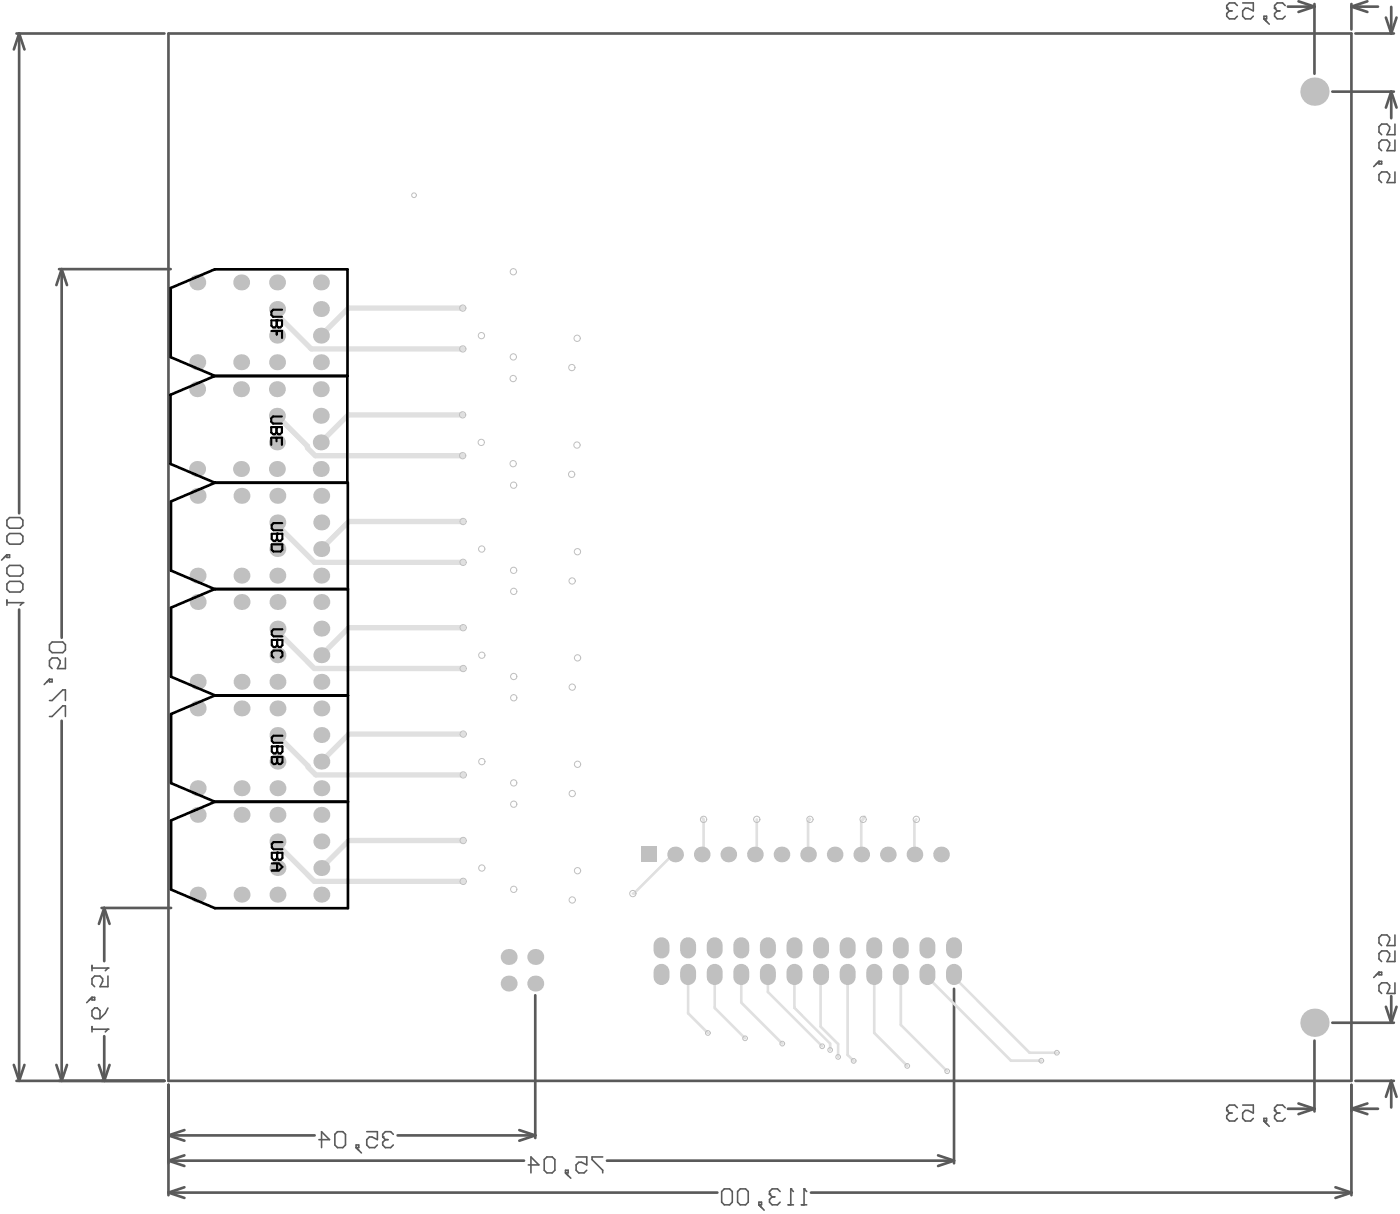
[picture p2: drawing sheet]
<svg xmlns="http://www.w3.org/2000/svg" width="445mm" height="386mm" viewBox="0 0 445 386" stroke-linecap="round" stroke-linejoin="round" font-family="sans-serif">
<g fill="none" stroke="#5a5a5a" stroke-width=".84">
<path d="M5.2 10.6h47.1M6.1 10.6l-1.7 5.1M6.1 10.6l1.7 5.1M6.1 10.6v152.4M409.2 2.1h8.5M412.6 .4l5.1 1.7M417.7 1.3v22.1M417.7 2.1l-5.1 1.7M429.4 2.1l5.1 1.7M429.4 1.3v8.1M429.4 2.1h8.5M430.7 10.6h12.2"/>
<path d="M434.5 .4l-5.1 1.7M440.4 5.6l1.7 5M442.1 2.2v8.4M443.8 5.6l-1.7 5M423.3 29.1h19.6M442.1 29.1l-1.7 5.1M442.1 29.1l1.7 5.1M442.1 29.1v8.5M18.8 85.5h35.4M19.6 85.5l-1.7 5M19.6 85.5l1.7 5M19.6 85.5v117.1"/>
<path d="M6.1 193.6v149.7M19.6 228.9v114.4M32.3 288.4h22.1M33.1 288.4l-1.7 5M33.1 288.4l1.7 5M33.1 288.4v16.9M170.1 316.1v45.4M303.1 314.1v55.4M440.4 319.8l1.7 5M442.1 316.4v8.4M443.8 319.8l-1.7 5M4.4 338.2l1.7 5.1"/>
<path d="M7.8 338.2l-1.7 5.1M17.9 338.2l1.7 5.1M21.3 338.2l-1.7 5.1M31.4 338.2l1.7 5.1M33.1 329.1v14.2M34.8 338.2l-1.7 5.1M417.7 330.5v22.5M423.3 324.8h19.6M5.2 343.3h47.1M53.5 344.6v35M58.6 358.9l-5.1 1.7M165 358.9l5.1 1.7"/>
<path d="M409.2 352.2h8.5M412.6 350.5l5.1 1.7M417.7 352.2l-5.1 1.7M429.4 352.2l5.1 1.7M429.4 344.6v35M429.4 352.2h8.5M430.7 343.3h12.2M434.5 350.5l-5.1 1.7M442.1 343.3l-1.7 5.1M442.1 343.3l1.7 5.1M442.1 343.3v8.4M53.5 368.6l5.1 1.7"/>
<path d="M53.5 360.6l5.1 1.7M53.5 378.8l5.1 1.7M53.5 360.6h46.5M53.5 378.8h174.5M53.5 368.6h113M58.6 377.1l-5.1 1.7M58.6 367l-5.1 1.6M126.3 360.6h43.8M170.1 360.6l-5.1 1.7M192.9 368.6h110.2M257.7 378.8h171.7M298.1 367l5 1.6"/>
<path d="M303.1 368.6l-5 1.7M424.3 377.1l5.1 1.7M429.4 378.8l-5.1 1.7"/>
</g>
<path d="M443.2 39.4v3.4h-2.5l.9-1.7v-.8l-.9-.9h-1.7l-.8 .9v1.6l.8 .9M438.2 51.2h.8v.9h-.8zM438.2 51.2l-1.7 1.7M443.2 44.5v3.4h-2.5l.9-1.7v-.9l-.9-.8h-1.7l-.8 .8v1.7l.8 .9M443.2 54.6v3.4h-2.5l.9-1.7v-.8l-.9-.9h-1.7l-.8 .9v1.7l.8 .8M443.2 297v3.3h-2.5l.9-1.7v-.8l-.9-.8h-1.7l-.8 .8v1.7l.8 .8M438.2 308.8h.8v.8h-.8zM438.2 308.8l-1.7 1.7M443.2 302v3.4h-2.5l.9-1.7v-.8l-.9-.9h-1.7l-.8 .9v1.7l.8 .8M443.2 312.2v3.3h-2.5l.9-1.6v-.9l-.9-.8h-1.7l-.8 .8v1.7l.8 .8M408.4 351.8l-.9-.8h-1.7l-.8 .8v.9" fill="none" stroke="#5a5a5a" stroke-width=".51"/>
<circle cx="405" cy="352.7" r=".25" fill="#5a5a5a"/>
<path d="M393.2 351.8l-.9-.8h-1.7l-.8 .8v.9M394.9 351h3.3v2.5l-1.6-.8h-.9l-.8 .8v1.7l.8 .9h1.7l.8-.9M401.6 355.2h.9v.9h-.9zM401.6 356.1l1.7 1.6M405 352.7l.8 .8M405.8 353.5h.9M405.8 353.5l-.8 .9v.8l.8 .9h1.7l.9-.9" fill="none" stroke="#5a5a5a" stroke-width=".51"/>
<circle cx="389.8" cy="352.7" r=".25" fill="#5a5a5a"/>
<path d="M408.4 1.8l-.9-.9h-1.7l-.8 .9v.8M389.8 352.7l.8 .8M390.6 353.5h.9M390.6 353.5l-.8 .9v.8l.8 .9h1.7l.9-.9" fill="none" stroke="#5a5a5a" stroke-width=".51"/>
<circle cx="405" cy="2.6" r=".25" fill="#5a5a5a"/>
<path d="M393.2 1.8l-.9-.9h-1.7l-.8 .9v.8M394.9 .9h3.3v2.6l-1.6-.9h-.9l-.8 .9v1.6l.8 .9h1.7l.8-.9M401.6 5.1h.9v.9h-.9zM401.6 6l1.7 1.7M405 2.6l.8 .9M405.8 3.5h.9M405.8 3.5l-.8 .8v.8l.8 .9h1.7l.9-.9" fill="none" stroke="#5a5a5a" stroke-width=".51"/>
<circle cx="389.8" cy="2.6" r=".25" fill="#5a5a5a"/>
<path d="M389.8 2.6l.8 .9M390.6 3.5h.9M390.6 3.5l-.8 .8v.8l.8 .9h1.7l.9-.9M15.7 204.8l.9-.9h3.3l.9 .9v1.7l-.9 .8h-3.3l-.9-.8zM15.7 215.7l-1.7 1.7M15.7 215.7h.9v.9h-.9zM20.8 209v3.4h-2.6l.9-1.7v-.9l-.9-.8h-1.6l-.9 .8v1.7l.9 .9M15.7 222.5h.9l3.3-3.4h.9v3.4M15.7 227.6h.9l3.3-3.4h.9v3.4M255.5 377.6v5.1M254.6 382.7h1.7" fill="none" stroke="#5a5a5a" stroke-width=".51"/>
<circle cx="255.5" cy="377.6" r=".25" fill="#5a5a5a"/>
<path d="M251.3 377.6v5.1M255.5 377.6l.8 .9M250.4 382.7h1.7" fill="none" stroke="#5a5a5a" stroke-width=".51"/>
<circle cx="251.3" cy="377.6" r=".25" fill="#5a5a5a"/>
<path d="M247.9 378.5l-.9-.9h-1.6l-.9 .9v.8M251.3 377.6l.8 .9" fill="none" stroke="#5a5a5a" stroke-width=".51"/>
<circle cx="244.5" cy="379.3" r=".25" fill="#5a5a5a"/>
<g fill="none" stroke="#5a5a5a" stroke-width=".51">
<path d="M29.2 326.1v1.6M29.2 326.9h5.1M167.9 370h3.3l-2.5-2.5v5M173.8 367.5h1.7l.8 .8v3.4l-.8 .8h-1.7l-.9-.8v-3.4zM179.7 371.7h.8v.8h-.8zM179.7 372.5l1.7 1.7M183.1 367.5h3.3v2.5l-1.6-.8h-.9l-.8 .8v1.7l.8 .8h1.7l.8-.8M191.5 367.5h-3.4v.8l3.4 3.4v.8M230.2 377.6h1.6l.9 .9v3.3l-.9 .9h-1.6l-.9-.9v-3.3zM234.4 378.5l.8-.9h1.7l.9 .9v3.3l-.9 .9h-1.7l-.8-.9zM244.5 379.3l.9 .8M241.1 381.8h.9v.9h-.9z"/>
<path d="M241.1 382.7l1.7 1.7M245.4 380.1h.8M245.4 380.1l-.9 .9v.8l.9 .9h1.6l.9-.9"/>
</g>
<circle cx="34.3" cy="326.9" r=".25" fill="#5a5a5a"/>
<path d="M29.2 306.6v1.7M29.2 316.8h.9v.8h-.9zM29.2 316.8l-1.7 1.7M29.2 307.5h5.1M34.3 310v3.4h-2.5l.8-1.7v-.8l-.8-.9h-1.7l-.9 .9v1.6l.9 .9M30.1 320.1h.8l.9 .9v2.5h-1.7l-.9-.8v-1.7zM34.3 326.9l-.8 .8M34.3 320.1l-.8 1.7-1.7 1.7" fill="none" stroke="#5a5a5a" stroke-width=".51"/>
<circle cx="34.3" cy="307.5" r=".25" fill="#5a5a5a"/>
<path d="M2.2 190.6v1.7M2.2 191.4h5.1M34.3 307.5l-.8 .8" fill="none" stroke="#5a5a5a" stroke-width=".51"/>
<circle cx="7.3" cy="191.4" r=".25" fill="#5a5a5a"/>
<path d="M2.2 165.2l.8-.8h3.4l.9 .8v1.7l-.9 .9h-3.4l-.8-.9zM2.2 170.3l.8-.8h3.4l.9 .8v1.7l-.9 .8h-3.4l-.8-.8zM2.2 176.2h.8v.9h-.8zM2.2 176.2l-1.7 1.7M3 179.6h3.4l.9 .8v1.7l-.9 .9h-3.4l-.8-.9v-1.7zM3 184.7h3.4l.9 .8v1.7l-.9 .8h-3.4l-.8-.8v-1.7zM7.3 191.4l-.9 .9M125 360.3l-.9-.9h-1.7l-.8 .9v.8" fill="none" stroke="#5a5a5a" stroke-width=".51"/>
<circle cx="121.6" cy="361.1" r=".25" fill="#5a5a5a"/>
<path d="M107.2 359.4h1.7l.9 .9v3.4l-.9 .8h-1.7l-.8-.8v-3.4zM116.5 359.4h3.4v2.6l-1.7-.9h-.8l-.9 .9v1.7l.9 .8h1.7l.8-.8M101.3 362h3.4l-2.5-2.6v5.1M113.2 363.7h.8v.8h-.8zM113.2 364.5l1.6 1.7M121.6 361.1l.8 .9M122.4 362h.9M122.4 362l-.8 .8v.9l.8 .8h1.7l.9-.8" fill="none" stroke="#5a5a5a" stroke-width=".51"/>
<g fill="none" stroke="#e0e0e0" stroke-width=".84">
<path d="M223.2 259.9l.4 .3v10.6l-.6 .6M274.8 259.4l-1.1 1.4v10.6M214 270.9l.5 .5h-.7l-12.4 12.4h-.3M231.7 271.1l-.3 .3M240.5 260.2v10.6l-.6 .6M257.1 260l.3 .2-.6 .6v10.6M265.3 271.3l-.1 .1M282.2 271.3l-.1 .1M291.2 260.2l-.6 .6v10.6M218.7 309.5v12.3l6.2 6.3M227.1 309.5v10.6l9.6 9.7M235.5 309.5v8.9l13.1 13.1"/>
<path d="M244 309.5v5.6l17.2 17.2M252.4 309.5v10.6l11.4 11.4v2M260.9 309.5l-.1 16.6 5.5 5.5v4.1M269.3 309.5v25.6l1.9 1.9M277.8 309.5v18.6l10.5 10.5M286.2 309.5v16l14.8 14.7M294.7 309.5v.8l26.5 26.6h9.7M303.1 309.5v.8l24.1 24.1h8.6"/>
</g>
<g fill="none" stroke="#e0e0e0" stroke-width="1.7">
<path d="M88 98.2l.7 .6v1.8l10.2 10.2h48.2M147 97.9h-36.3l-8.7 8.7M88 132.1h.1M88 132.1l9.7 9.6v.6l2.5 2.4h46.8M147 131.8h-36.3l-8.8 8.7M88.1 165.9v.9l11.8 11.8h47.3M147.1 165.6h-36.3l-8.7 8.8M88.2 199.7v.9l1.4 1.4M147.2 199.4h-36.3l-8.8 8.7M89.6 202h.1M89.6 202l10.3 10.3h47.3M88.2 233.5l9.7 9.8v.4l2.5 2.4h46.8"/>
<path d="M147.2 233.2h-36.3l-8.8 8.7M88.2 267.3v.9l11.7 11.7h47.3M89.6 269.6h.1M147.2 267h-36.3l-8.8 8.7"/>
</g>
<g fill="none" stroke="#c0c0c0" stroke-width=".32">
<circle cx="131.6" cy="62" r=".75"/>
<circle cx="147" cy="97.9" r="1"/>
<circle cx="163.1" cy="86.3" r="1"/>
<circle cx="147.1" cy="110.8" r="1"/>
<circle cx="153" cy="106.6" r="1"/>
<circle cx="163.1" cy="113.4" r="1"/>
<circle cx="181.7" cy="116.7" r="1"/>
<circle cx="183.4" cy="107.4" r="1"/>
<circle cx="147" cy="131.8" r="1"/>
<circle cx="163.1" cy="120.2" r="1"/>
<circle cx="147" cy="144.7" r="1"/>
<circle cx="152.9" cy="140.5" r="1"/>
<circle cx="163.1" cy="147.3" r="1"/>
<circle cx="163.2" cy="154.1" r="1"/>
<circle cx="181.6" cy="150.7" r="1"/>
<circle cx="183.3" cy="141.4" r="1"/>
<circle cx="147.1" cy="165.6" r="1"/>
<circle cx="147.2" cy="178.6" r="1"/>
<circle cx="153.1" cy="174.4" r="1"/>
<circle cx="183.5" cy="175.2" r="1"/>
<circle cx="147.2" cy="199.4" r="1"/>
<circle cx="163.2" cy="181.1" r="1"/>
<circle cx="163.2" cy="187.8" r="1"/>
<circle cx="181.8" cy="184.5" r="1"/>
<circle cx="147.2" cy="212.3" r="1"/>
<circle cx="153.1" cy="208.1" r="1"/>
<circle cx="163.2" cy="214.9" r="1"/>
<circle cx="181.8" cy="218.2" r="1"/>
<circle cx="183.5" cy="209" r="1"/>
<circle cx="147.2" cy="233.2" r="1"/>
<circle cx="163.2" cy="221.6" r="1"/>
<circle cx="147.2" cy="246.1" r="1"/>
<circle cx="153.1" cy="241.9" r="1"/>
<circle cx="163.2" cy="255.4" r="1"/>
<circle cx="163.2" cy="248.7" r="1"/>
<circle cx="181.8" cy="252" r="1"/>
<circle cx="183.5" cy="242.8" r="1"/>
<circle cx="147.2" cy="267" r="1"/>
<circle cx="147.2" cy="279.9" r="1"/>
<circle cx="153.1" cy="275.7" r="1"/>
<circle cx="183.5" cy="276.5" r="1"/>
<circle cx="223.6" cy="260.2" r="1"/>
<circle cx="240.5" cy="260.2" r="1"/>
<circle cx="257.4" cy="260.2" r="1"/>
<circle cx="274.3" cy="260.2" r="1"/>
<circle cx="291.2" cy="260.2" r="1"/>
<circle cx="163.2" cy="282.5" r="1"/>
<circle cx="181.8" cy="285.8" r="1"/>
<circle cx="201.1" cy="283.8" r="1"/>
<circle cx="224.9" cy="328.1" r=".75"/>
<circle cx="236.7" cy="329.8" r=".75"/>
<circle cx="248.6" cy="331.5" r=".75"/>
<circle cx="261.2" cy="332.3" r=".75"/>
<circle cx="263.8" cy="333.5" r=".75"/>
<circle cx="266.3" cy="335.7" r=".75"/>
<circle cx="271.2" cy="337" r=".75"/>
<circle cx="288.3" cy="338.6" r=".75"/>
<circle cx="330.9" cy="336.9" r=".75"/>
<circle cx="335.8" cy="334.4" r=".75"/>
<circle cx="301" cy="340.2" r=".75"/>
</g>
<g fill="#c0c0c0">
<circle cx="290.6" cy="271.4" r="2.49"/>
<circle cx="256.8" cy="271.4" r="2.49"/>
<circle cx="223" cy="271.4" r="2.49"/>
<circle cx="161.6" cy="312.4" r="2.53"/>
<circle cx="161.6" cy="303.9" r="2.53"/>
<circle cx="88" cy="132.1" r="2.53"/>
<circle cx="88" cy="123.6" r="2.53"/>
<circle cx="88" cy="140.5" r="2.53"/>
<circle cx="88" cy="106.6" r="2.53"/>
<circle cx="88" cy="115.1" r="2.53"/>
<circle cx="88" cy="98.2" r="2.53"/>
<circle cx="88" cy="89.7" r="2.53"/>
<circle cx="88" cy="149" r="2.53"/>
<circle cx="417.7" cy="324.8" r="4.5"/>
<circle cx="417.7" cy="29.1" r="4.5"/>
</g>
<path d="M286.2 300.2v1.7M294.7 300.2v1.7" fill="none" stroke="#c0c0c0" stroke-width="5.1"/>
<g fill="#c0c0c0">
<circle cx="299" cy="271.4" r="2.49"/>
<circle cx="282.1" cy="271.4" r="2.49"/>
</g>
<path d="M260.9 300.2v1.7M269.3 300.2v1.7" fill="none" stroke="#c0c0c0" stroke-width="5.1"/>
<g fill="#c0c0c0">
<circle cx="273.7" cy="271.4" r="2.49"/>
<circle cx="265.2" cy="271.4" r="2.49"/>
</g>
<path d="M227.1 300.2v1.7M235.5 300.2v1.7M244 300.2v1.7" fill="none" stroke="#c0c0c0" stroke-width="5.1"/>
<g fill="#c0c0c0">
<circle cx="239.9" cy="271.4" r="2.49"/>
<circle cx="231.4" cy="271.4" r="2.49"/>
</g>
<path d="M210.2 300.2v1.7M218.7 300.2v1.7" fill="none" stroke="#c0c0c0" stroke-width="5.1"/>
<g fill="#c0c0c0">
<circle cx="214.5" cy="271.4" r="2.49"/>
<circle cx="102.1" cy="275.7" r="2.53"/>
<circle cx="102.1" cy="258.8" r="2.53"/>
<circle cx="102.1" cy="267.3" r="2.53"/>
<circle cx="102.1" cy="233.5" r="2.53"/>
<circle cx="102.1" cy="250.4" r="2.53"/>
<circle cx="102.1" cy="241.9" r="2.53"/>
<circle cx="102.1" cy="208.1" r="2.53"/>
<circle cx="102.1" cy="216.6" r="2.53"/>
<circle cx="102.1" cy="182.8" r="2.53"/>
<circle cx="102.1" cy="191.2" r="2.53"/>
<circle cx="102.1" cy="165.9" r="2.53"/>
<circle cx="102.1" cy="157.5" r="2.53"/>
<circle cx="101.9" cy="140.5" r="2.53"/>
<circle cx="101.9" cy="123.6" r="2.53"/>
<circle cx="101.9" cy="132.1" r="2.53"/>
<circle cx="102" cy="98.2" r="2.53"/>
<circle cx="102" cy="115.1" r="2.53"/>
<circle cx="102" cy="106.6" r="2.53"/>
<circle cx="76.8" cy="258.8" r="2.53"/>
<circle cx="76.8" cy="250.4" r="2.53"/>
<circle cx="76.8" cy="216.6" r="2.53"/>
<circle cx="76.7" cy="182.8" r="2.53"/>
<circle cx="76.8" cy="191.2" r="2.53"/>
<circle cx="76.7" cy="157.5" r="2.53"/>
<circle cx="76.6" cy="123.6" r="2.53"/>
<circle cx="76.6" cy="115.1" r="2.53"/>
</g>
<path d="M203.6 268.9h5v5h-5z" fill-rule="evenodd" fill="#c0c0c0"/>
<path d="M210.2 308.7v1.6M218.7 308.7v1.6M227.1 308.7v1.6M235.5 308.7v1.6M244 308.7v1.6M260.9 308.7v1.6M269.3 308.7v1.6M286.2 308.7v1.6M294.7 308.7v1.6" fill="none" stroke="#c0c0c0" stroke-width="5.1"/>
<g fill="#c0c0c0">
<circle cx="102.1" cy="284.2" r="2.53"/>
<circle cx="102.1" cy="174.4" r="2.53"/>
<circle cx="102.1" cy="199.7" r="2.53"/>
<circle cx="102.1" cy="225" r="2.53"/>
<circle cx="102" cy="89.7" r="2.53"/>
<circle cx="101.9" cy="149" r="2.53"/>
<circle cx="76.8" cy="284.2" r="2.53"/>
<circle cx="76.8" cy="225" r="2.53"/>
<circle cx="76.6" cy="89.7" r="2.53"/>
<circle cx="76.6" cy="149" r="2.53"/>
</g>
<path d="M252.4 300.2v1.7M277.8 300.2v1.7M303.1 300.2v1.7" fill="none" stroke="#c0c0c0" stroke-width="5.1"/>
<g fill="#c0c0c0">
<circle cx="248.3" cy="271.4" r="2.49"/>
<circle cx="170.1" cy="312.4" r="2.53"/>
<circle cx="170.1" cy="303.9" r="2.53"/>
<circle cx="62.8" cy="258.8" r="2.53"/>
<circle cx="88.2" cy="267.3" r="2.53"/>
<circle cx="88.2" cy="258.8" r="2.53"/>
<circle cx="88.2" cy="275.7" r="2.53"/>
<circle cx="88.2" cy="241.9" r="2.53"/>
<circle cx="88.2" cy="250.4" r="2.53"/>
<circle cx="88.2" cy="233.5" r="2.53"/>
<circle cx="62.8" cy="250.4" r="2.53"/>
<circle cx="62.8" cy="216.6" r="2.53"/>
<circle cx="88.2" cy="216.6" r="2.53"/>
<circle cx="88.2" cy="208.1" r="2.53"/>
<circle cx="88.1" cy="182.8" r="2.53"/>
<circle cx="62.8" cy="182.8" r="2.53"/>
<circle cx="62.8" cy="191.2" r="2.53"/>
<circle cx="88.2" cy="191.2" r="2.53"/>
<circle cx="88.1" cy="157.5" r="2.53"/>
<circle cx="88.1" cy="165.9" r="2.53"/>
<circle cx="62.8" cy="157.5" r="2.53"/>
<circle cx="62.6" cy="123.6" r="2.53"/>
<circle cx="62.7" cy="115.1" r="2.53"/>
</g>
<path d="M252.4 308.7v1.6M277.8 308.7v1.6M303.1 308.7v1.6" fill="none" stroke="#c0c0c0" stroke-width="5.1"/>
<g fill="#c0c0c0">
<circle cx="62.8" cy="284.2" r="2.53"/>
<circle cx="88.2" cy="284.2" r="2.53"/>
<circle cx="88.1" cy="174.4" r="2.53"/>
<circle cx="88.2" cy="199.7" r="2.53"/>
<circle cx="88.2" cy="225" r="2.53"/>
<circle cx="62.8" cy="225" r="2.53"/>
<circle cx="62.7" cy="89.7" r="2.53"/>
<circle cx="62.6" cy="149" r="2.53"/>
</g>
<path d="M53.5 10.6h375.9v332.7h-375.9z" fill="none" stroke="#5a5a5a" stroke-width=".84"/>
<path d="M54.2 91.5l14-5.9h42.2v33.8h-42.2l-14-6zM54.2 125.4l13.9-5.9h42.3v33.8h-42.3l-13.9-5.9zM54.3 159.3l14-6h42.2v33.8h-42.2l-14-5.9zM68.3 220.9l-13.9-5.9v-22l13.9-5.9h42.3v101.4h-42.3l-13.9-6v-21.9l13.9-5.9M68.3 220.9h42.3M68.3 220.9l-13.9 5.9v21.9l13.9 6M68.3 254.7h42.3" fill="none" stroke="#000" stroke-width=".84"/>
<g fill="none" stroke="#000" stroke-width=".68">
<path d="M89.6 98.4h-2.8l-.6 .5v1.2l.6 .5h2.8M86.2 101.8h3.4v1.6l-.5 .6h-.6l-.6-.6-.5 .6h-.6l-.6-.6zM86.2 105.1h3.4v2.3M87.9 101.8v1.6M87.9 105.1v1.2M86.2 135.7h3.4v1.7l-.6 .5h-.6l-.5-.5-.6 .5h-.6l-.5-.5zM87.9 135.7v1.7M87.9 139v1.2M89.6 132.3h-2.9l-.5 .5v1.2l.5 .5h2.9M86.2 141.3v-2.3h3.4v2.3M86.3 169.5h3.4v1.7l-.6 .6h-.5l-.6-.6-.5 .6h-.6l-.6-.6zM86.3 172.9h3.4v1.7l-.6 .6h-2.2l-.6-.6z"/>
<path d="M88 169.5v1.7M89.7 166.2h-2.8l-.6 .5v1.1l.6 .6h2.8M89.7 199.9h-2.8l-.5 .5v1.2l.5 .5h2.8M86.4 203.3h3.3v1.6l-.5 .6h-.6l-.5-.6-.6 .6h-.6l-.5-.6zM86.9 208.9l-.5-.6v-1.1l.5-.6h2.3l.5 .6v1.1l-.5 .6M88.1 203.3v1.6M86.4 237.1h3.3v1.6l-.5 .6h-.6l-.5-.6-.6 .6h-.6l-.5-.6zM88.1 237.1v1.6M89.7 233.7h-2.8l-.5 .5v1.2l.5 .5h2.8M86.4 240.4h3.3v1.7l-.5 .6h-.6l-.5-.6-.6 .6h-.6l-.5-.6zM88.1 240.4v1.7M86.4 270.9h3.3v1.6l-.5 .6h-.6l-.5-.6-.6 .6h-.6l-.5-.6z"/>
<path d="M86.4 274.2h2.2l1.1 1.2-1.1 1.1h-2.2M88.1 270.9v1.6M88.1 274.2v2.3M89.7 267.5h-2.8l-.5 .5v1.2l.5 .5h2.8"/>
</g>
<g fill="#000">
<circle cx="87.9" cy="101.8" r=".34"/>
<circle cx="87.9" cy="135.7" r=".34"/>
<circle cx="88" cy="169.5" r=".34"/>
<circle cx="88.1" cy="203.3" r=".34"/>
<circle cx="88.1" cy="237.1" r=".34"/>
<circle cx="88.1" cy="240.4" r=".34"/>
<circle cx="88.1" cy="270.9" r=".34"/>
</g>
</svg>
